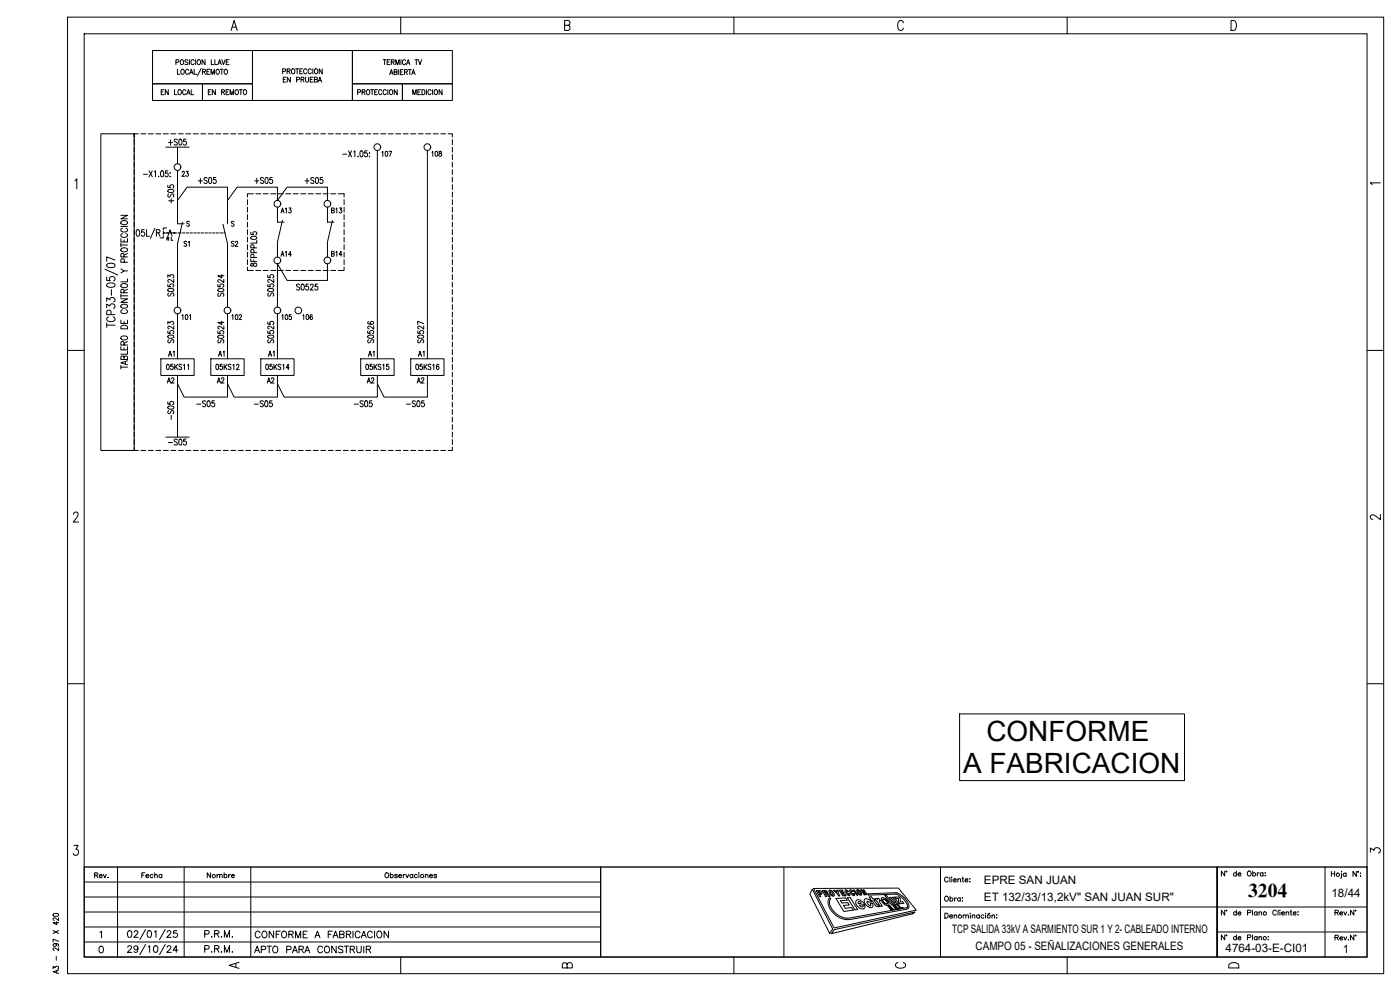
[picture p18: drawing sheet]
<svg xmlns="http://www.w3.org/2000/svg" width="420mm" height="297mm" viewBox="0 0 420 297" stroke-linecap="round" stroke-linejoin="round" font-family="sans-serif">
<defs><g id="words">
<g font-size="8.4">
<text x="296" y="222.3">CONFORME</text>
<text x="289" y="231.9">A FABRICACION</text>
</g>
<text font-size="5.9" x="374.6" y="269.1">3204</text>
<g font-size="5.3">
<text x="75.5" y="287.2">APTO PARA CONSTRUIR</text>
<text x="75.8" y="282.6">CONFORME A FABRICACION</text>
</g>
<g font-size="4.9">
<text x="49.7" y="44.8">+S05</text>
<text x="53.3" y="62.1" transform="rotate(-90 53.3 62.1)">+S05</text>
<text x="53.6" y="108.3" transform="rotate(-90 53.6 108.3)">A1</text>
<text x="68.4" y="108.3" transform="rotate(-90 68.4 108.3)">A1</text>
<text x="79.7" y="108.3">A1</text>
<text x="113.6" y="108.3" transform="rotate(-90 113.6 108.3)">A1</text>
<text x="128.4" y="108.3" transform="rotate(-90 128.4 108.3)">A1</text>
<text x="58.2" y="123.1">-S05</text>
<text x="75.5" y="123.1">-S05</text>
<text x="105.5" y="123.1">-S05</text>
<text x="121" y="123.1">-S05</text>
<text x="53.3" y="127" transform="rotate(-90 53.3 127)">-S05</text>
<text x="49.7" y="134.8">-S05</text>
<text x="410.3" y="157.3">2</text>
<text x="410.3" y="257.2">3</text>
<text x="67.7" y="291.7">A</text>
<text x="167.9" y="291.7">B</text>
<text x="267.8" y="291.7">C</text>
<text x="367.9" y="291.7">D</text>
</g>
<g font-size="4.4">
<text x="113.6" y="48">107</text>
<text x="128.8" y="48">108</text>
<text x="53.6" y="54">23</text>
<text x="54.3" y="75.1">S1</text>
<text x="68.4" y="75.1">S2</text>
<text x="83.6" y="78">A14</text>
<text x="98.8" y="78">B14</text>
<text x="53.6" y="97">101</text>
<text x="68.8" y="97">102</text>
<text x="83.6" y="97">105</text>
<text x="90" y="97">106</text>
<text x="49.4" y="116.1">A2</text>
<text x="64.2" y="116.1">A2</text>
<text x="79.4" y="116.1">A2</text>
<text x="109.4" y="116.1">A2</text>
<text x="124.2" y="116.1">A2</text>
<text x="27.5" y="264.6">Rev.</text>
<text x="41.6" y="264.6">Fecha</text>
<text x="61.4" y="264.6">Nombre</text>
</g>
<g font-size="3.5">
<text x="410.3" y="56.8">1</text>
<text x="295.3" y="265.3">EPRE SAN JUAN</text>
<text x="399.6" y="269.1">18/44</text>
<text x="295.3" y="270.3">ET 132/33/13,2kV&quot; SAN JUAN SUR&quot;</text>
<text x="285.8" y="279.8">TCP SALIDA 33kV A SARMIENTO SUR 1 Y 2- CABLEADO INTERNO</text>
<text x="292.8" y="284.9">CAMPO 05 - SEÑALIZACIONES GENERALES</text>
<text x="367.8" y="285.7">4764-03-E-CI01</text>
<text x="403" y="285.9">1</text>
</g>
</g></defs>
<!-- layer: 0 -->
<g fill="none" stroke="#000" stroke-width=".3">
<path d="M20.3 5.1h395v287h-395zM25.3 10.1h385v277h-385zM69.4 9.1l.9-3 .9 3M69.7 8.1h1.1M120.3 5.1v5M169.5 7.6h1a.73 .73 0 0 0 .6-.7 .73 .73 0 0 0-.6-.8h-1v3h1a.81 .81 0 0 0 .6-.7 .81 .81 0 0 0-.6-.8M220.3 5.1v5M271.1 6.9a.8 .8 0 0 0-1.2-.6 2 2 0 0 0 .2 2.8 .86 .86 0 0 0 1-.7M320.3 5.1v5M369.5 6.1h.8a1.76 1.76 0 0 1 0 3h-.8zM22.5 54.2l.5-.6v3M40.3 41.9v1.5"/>
<path d="M40.3 44.2v1.5M40.3 46.4v1.5M40.3 48.6v1.5M40.3 50.9v1.5M40.3 53.1v1.6M40.3 55.4v1.5M40.3 57.6v1.5M40.3 59.9v1.5M41.5 40.2h-1.2v94.9h-10v-94.9h10v.9M42.3 40.2h1.5M43 52.3h1.3M44.5 40.2h1.5"/>
<path d="M44.7 51.2l1 1.8M45.7 51.2l-1 1.8M46.3 51.6l.4-.4v1.8M46.8 40.2h1.5M47.6 52.9v.1zM48.4 51.3l.2-.1a1 1 0 0 1 .5 .9 1 1 0 0 1-.5 .9l-.4-.7zM50.4 51.2h-.7l-.1 .8a.53 .53 0 0 1 .8 .1 .53 .53 0 0 1-.1 .7 .53 .53 0 0 1-.8-.1M51 51.8v.2zM51 52.9v.1zM53.3 44.2v4.9M53.3 51.1v16h2M58 40.2h1.5"/>
<path d="M59.5 54.3h1.2M60.1 53.5v1.6M60.3 40.2h1.5M62.2 53.5l-.4-.2-.6 .2 .2 .4 .8 .6-.4 .6-.6-.3M62.5 40.2h1.5M62.8 53.3h.2a1 1 0 0 1 .6 .9 1 1 0 0 1-.6 .9l-.4-.8zM64.8 40.2h1.5M64.8 53.3h-.7l-.1 .7a.53 .53 0 0 1 .8 0 .53 .53 0 0 1-.1 .8 .53 .53 0 0 1-.7-.1M67 40.2h1.5M69.3 40.2h1.5M71.5 40.2h1.5M73.8 40.2h1.5"/>
<path d="M74.3 59.9v1.5M76 58.1h-1.7v1M76 40.2h1.5M76.4 54.3h1.3M76.8 58.1h1.5M77.1 53.5v1.6M78.3 40.2h1.5M79 58.1h1.5M79.1 53.5l-.3-.2-.7 .2 .2 .4 .5 .3a.49 .49 0 0 1 .2 .7 .49 .49 0 0 1-.7 .1l-.2-.2M79.7 53.3h.2a1.02 1.02 0 0 1 0 1.8l-.4-.8zM80.5 40.2h1.5M81.3 58.1h1.5"/>
<path d="M81.7 53.3h-.7v.7a.53 .53 0 0 1 .7 0 .53 .53 0 0 1 0 .8 .53 .53 0 0 1-.8-.1M82.8 40.2h1.5M83.5 58.1h1.5M85 40.2h1.5M85.8 58.1h1.5M87.3 40.2h1.5M88 58.1h1.5M89.5 40.2h1.5M90.3 58.1h1.5M91.5 54.3h1.3M91.8 40.2h1.5M92.2 53.5v1.6"/>
<path d="M92.5 58.1h1.5M94 40.2h1.5M94.2 53.5l-.3-.2-.6 .2 .1 .4 .7 .5v.6l-.5 .1-.3-.3M94.8 58.1h1.5M94.8 53.3h.2a1 1 0 0 1 .6 .9 1 1 0 0 1-.6 .9l-.4-.8zM96.3 40.2h1.5M96.8 53.3h-.7v.7a.53 .53 0 0 1 .7 0 .53 .53 0 0 1 0 .8 .53 .53 0 0 1-.8-.1M97 58.1h1.5M98.5 40.2h1.5M99.3 58.1h1.5M100.8 40.2h1.5M101.5 58.1h1.8v1"/>
<path d="M102.9 46.3h1.2M103 40.2h1.5M103.3 59.9v1.5M104.6 45.3l.9 1.8M105.3 40.2h1.5M105.5 45.3l-.9 1.8M106.1 45.6l.4-.3v1.8M107.5 46.9v.2zM107.5 40.2h1.5M108.2 45.3h.2a1 1 0 0 1 .6 .9 1 1 0 0 1-.6 .9l-.4-.8zM109.8 40.2h1.5M110.2 45.3h-.7l-.1 .7a.53 .53 0 0 1 .8 0 .53 .53 0 0 1-.1 .8 .53 .53 0 0 1-.7-.1"/>
<path d="M110.9 45.8v.2zM110.9 46.9v.2zM112 40.2h1.5M113.3 45.1v60M114.3 40.2h1.5M116.5 40.2h1.5M118.8 40.2h1.5M121 40.2h1.5M123.3 40.2h1.5M125.5 40.2h1.5M127.8 40.2h1.5M128.3 45.1v60"/>
<path d="M130 40.2h1.5M132.3 40.2h1.5M134.5 40.2h1.3v.9M135.8 41.9v1.5M135.8 44.2v1.5M135.8 46.4v1.5M135.8 48.6v1.5M135.8 50.9v1.5M135.8 53.1v1.6M135.8 55.4v1.5M135.8 57.6v1.5M135.8 59.9v1.5"/>
<path d="M32.1 79.3l1-.3a1.22 1.22 0 0 1 1.4 .5v.2a1.63 1.63 0 0 1-2.5 0zM34.5 78l-2.5-.9v1.3M40.3 62.1v1.5M40.3 64.4v1.5M40.3 66.7v1.4M40.3 68.9v1.5M40.3 71.1v1.5M40.3 73.4v1.5M40.3 75.6v1.6M40.3 77.9v1.5M41.1 69h.6l.1 .3v1.2l-.3 .4-.4-.1-.2-.3-.1-.8zM43.3 68.9h-.8v.8a.6 .6 0 0 1 .8 .1 .6 .6 0 0 1-.1 .9 .6 .6 0 0 1-.8-.2"/>
<path d="M44 68.9v2h.9M46.5 68.5l-1.4 3.1M46.9 69.9l1-.2v-.7l-1-.1v2M47.5 69.9l.5 1M49 70.8v.6h-1M49 69.3v.6h.5h-.5v.6M49.8 69.9h.8M50 68.4h-1v.6M50.1 71.6l.5-.1v-.3l-.5-.1v1M50.4 70.8l.6-1.8 .6 1.8M50.4 71.6l.3 .5M51 69.9h.7"/>
<path d="M51.4 71.1v1h.5M52.1 69.9h.4h-.4M52.5 69.9h.6M53.3 60.2l2.8-4h12.2v4M53.5 69.9h.9M54.8 66.7l-1.5 6.5v18.9M54.8 69.9h.7M55.9 69.9h.7M56.8 66.6l-.3-.2-.5 .2 .1 .4 .5 .2a.4 .4 0 0 1 .2 .6 .4 .4 0 0 1-.7 0l-.1-.1M57 69.9h.8M58.1 69.9h.8M59.3 69.9h.7"/>
<path d="M60.4 69.9h.7M61.5 69.9h.8M62.6 69.9h.8M63.8 69.9h.7M64.9 69.9h.8M66 69.9h.8M66.9 67.3l1.4 5.9M67.1 69.9h.4M68.3 60.2l2.9-4h12.1v4l2.9-4h12.1v4M68.3 60.2v6.9M68.3 75.1v17M70.2 66.6l-.7-.1v.5l.6 .2 .1 .5-.3 .2-.5-.2"/>
<path d="M74.3 62.1v1.5M74.3 64.4v1.5M74.3 66.7v1.4M74.3 68.9v1.5M74.3 71.1v1.5M74.3 73.4v1.5M74.3 75.6v1.6M74.3 77.9v1.5M75.3 77.6v.9h1.8M75.3 69.7v.6l.7 .1a.54 .54 0 0 1 .1-.8 .54 .54 0 0 1 .8 .1 .54 .54 0 0 1-.2 .8M75.3 79.1v.7h.6a.65 .65 0 0 1 .4-.7 .65 .65 0 0 1 .8 .2 .57 .57 0 0 1-.6 .7 .57 .57 0 0 1-.5-.8zM75.3 71.1l1-.2 .4 .1 .4 .3a1.02 1.02 0 0 1-1.8 0z"/>
<path d="M76.1 78v.5M76.2 77.3l-.1-.9h-.8v.9h1.8M76.2 75.8l-.1-.8h-.8v.8h1.8M76.2 74.4l-.1-.8h-.8v.8h1.8M77.1 72.1v.8h-1.8M83.3 62.1v4.6h2M84.3 63.9l.5-1.5 .4 1.5M84.5 63.4h.6M84.8 66.1l-1.5 6.5v2.1M85.6 62.7l.3-.3v1.5M86.7 62.4h.6l-.3 .6a.44 .44 0 0 1 .4 .6 .44 .44 0 0 1-.8 0M98.3 79.1v5h-12.1l-2.9-5v13"/>
<path d="M98.3 62.1v4.6h2M99.5 63.1l.7-.1v-.5l-.7-.1v1.5l.7-.1 .1-.4-.3-.3M99.8 66.1l-1.5 6.5v2.1M100.8 62.7l.3-.3v1.5M101.9 62.4h.6l-.3 .6a.44 .44 0 0 1 .4 .6 .44 .44 0 0 1-.8 0M103.3 62.1v1.5M103.3 64.4v1.5M103.3 66.7v1.4M103.3 68.9v1.5M103.3 71.1v1.5M135.8 62.1v1.5M135.8 64.4v1.5"/>
<path d="M135.8 66.7v1.4M135.8 68.9v1.5M135.8 71.1v1.5M135.8 73.4v1.5M135.8 75.6v1.6M135.8 77.9v1.5M31.5 80.8l3.8 1.7M32 92.3v-1l1 .5a.73 .73 0 0 1 1.1-.6 .73 .73 0 0 1 0 1.3M32 90.4v-1l1 .5a.73 .73 0 0 1 1.1-.6 .73 .73 0 0 1 0 1.3M32 83.2v.9l1.1 .1a.77 .77 0 0 1 .1-1 .77 .77 0 0 1 1 0 .77 .77 0 0 1 .1 1l-.2 .1M32 97.6h2.5M32 96.9v1.3"/>
<path d="M32.1 85.2l1-.3a1.22 1.22 0 0 1 1.4 .5v.2a1.63 1.63 0 0 1-2.5 0zM32.6 95.1a.73 .73 0 0 0-.6 .9 .73 .73 0 0 0 1 .5h.6a.73 .73 0 0 0 .9-.5 .73 .73 0 0 0-.6-.9M33.3 94.4l-.1-1.1-.4-.2-.7 .2-.1 1.1h2.5M33.4 86.9v1.7M40.3 80.1v1.5M40.3 82.4v1.5M40.3 84.6v1.5M40.3 86.9v1.5M40.3 89.2v1.4M40.3 91.4v1.5M40.3 93.6v1.5M40.3 95.9v1.5"/>
<path d="M40.3 98.1v1.6M50.4 99.3v.7l.7 .1a.54 .54 0 0 1 .1-.8 .54 .54 0 0 1 .7 0 .54 .54 0 0 1-.1 .8M50.4 97.2v-.7l.6 .4a.53 .53 0 0 1 .9-.4 .53 .53 0 0 1-.1 .9M50.4 85.3v.7l.7 .1a.54 .54 0 0 1 .1-.8 .54 .54 0 0 1 .7 .1 .54 .54 0 0 1-.1 .7M50.4 83.2v-.7l.6 .4a.53 .53 0 0 1 .9-.5 .53 .53 0 0 1-.1 1M50.5 86.7l.9-.2 .8 .5a1 1 0 0 1-.9 .5 1 1 0 0 1-.9-.5zM50.6 87.9l-.2 .3 .2 .7 .4-.2 .7-.8 .5 .3-.3 .7M52.2 97.8v1l-1.5-.9-.3 .5 .4 .3M52.2 83.8v1l-1.5-.9-.3 .5 .4 .3M53.3 94.1v11M65.4 99.3v.7l.7 .1a.53 .53 0 0 1 .1-.8 .53 .53 0 0 1 .7 .1 .53 .53 0 0 1-.1 .8M65.4 85.3v.7l.7 .1a.54 .54 0 0 1 .1-.8 .54 .54 0 0 1 .8 .1 .54 .54 0 0 1-.2 .8"/>
<path d="M65.5 86.8l.9-.2 .8 .4a1 1 0 0 1-.9 .5 1 1 0 0 1-.9-.5zM65.6 87.9l-.2 .4 .1 .5h.5l.4-.7 .5-.2 .3 .4-.3 .6M66.6 96.4v1l-1.2-.7h1.8M66.6 82.4v1l-1.2-.7h1.8M67.2 97.8v1l-1.5-.9-.3 .5 .4 .3M67.2 83.8v1l-1.5-.9-.3 .6 .4 .2M68.3 94.1v11M74.3 80.1v1.1h1.7M76.8 81.2h1.5M79 81.2h1.5M80.4 99.3v.7l.7 .1a.53 .53 0 0 1 .1-.8 .53 .53 0 0 1 .7 .1 .53 .53 0 0 1-.1 .7M80.4 96.6v.6l.7 .1a.54 .54 0 0 1 .1-.8 .54 .54 0 0 1 .8 .1 .54 .54 0 0 1-.2 .8"/>
<path d="M80.4 85.3v.7l.7 .1a.53 .53 0 0 1 .1-.8 .53 .53 0 0 1 .7 .1 .53 .53 0 0 1-.1 .7M80.4 82.6v.6l.7 .1a.53 .53 0 0 1 .1-.8 .53 .53 0 0 1 .7 .1 .53 .53 0 0 1-.1 .8M80.4 86.7l1-.2 .8 .5a1 1 0 0 1-.9 .5 1 1 0 0 1-.9-.5zM80.6 87.9l-.2 .3 .2 .7 .5-.2 .6-.8 .5 .3-.3 .7M81.3 81.2h1.5M82.2 97.8v1l-1.5-.9-.3 .5 .4 .3M82.2 83.8v1l-1.5-.9-.3 .5 .4 .3M83.3 94.1v11M83.5 81.2h1.5M85.8 81.2h1.5M88 81.2h1.5M90 85.5l-.4-.3-.6 .3 .1 .4 .9 .6-.4 .5-.6-.2"/>
<path d="M90.3 81.2h1.5M90.6 85.3l.2-.1a1 1 0 0 1 .5 .9 1 1 0 0 1-.5 .9l-.4-.3v-.4zM92.5 81.2h1.5M92.6 85.2h-.7l-.1 .8a.53 .53 0 0 1 .8 0 .53 .53 0 0 1-.1 .8 .53 .53 0 0 1-.8-.1M93.2 85.7l.2-.5h.3l.3 .4-.9 1.4h1M94.8 81.2h1.5M95.3 85.2h-.7l-.1 .8a.53 .53 0 0 1 .8 0 .53 .53 0 0 1-.1 .8 .53 .53 0 0 1-.7-.1M97 81.2h1.5M99.3 81.2h1.5M103.3 80.1v1.1h-1.8M110.4 99.3v.7l.7 .1a.53 .53 0 0 1 .1-.8 .53 .53 0 0 1 .7 .1 .53 .53 0 0 1-.1 .7M110.6 96.5l-.2 .3a1.05 1.05 0 0 0 1.8 0 .53 .53 0 0 0-.7-.4 .53 .53 0 0 0-.4 .7l.5 .2"/>
<path d="M112.2 97.8v1l-1.5-.9-.3 .2v.3l.4 .3M125.4 99.3v.7l.7 .1a.53 .53 0 0 1 .1-.8 .53 .53 0 0 1 .7 .1 .53 .53 0 0 1-.1 .7M127.2 97.8v1l-1.5-.9-.3 .5 .4 .3M127.2 97.1l-1.8-.7v1M135.8 80.1v1.5M135.8 82.4v1.5M135.8 84.6v1.5M135.8 86.9v1.5M135.8 89.2v1.4M135.8 91.4v1.5M135.8 93.6v1.5M135.8 95.9v1.5"/>
<path d="M135.8 98.1v1.6M20.3 105.1h5M40.3 100.4v1.5M40.3 102.6v1.5M40.3 104.9v1.5M40.3 107.1v1.5M40.3 109.4v1.5M40.3 111.7v1.4M40.3 113.9v1.5M40.3 116.1v1.5M40.3 118.4v1.5M48.3 107.7h10v4.9h-10z"/>
<path d="M50.1 109.4l.2-.1a.9 .9 0 0 1 .5 .8 .9 .9 0 0 1-.5 .8l-.4-.7zM50.5 100.7l.9-.2 .8 .4a1 1 0 0 1-.9 .6 1 1 0 0 1-.9-.6zM50.6 101.9l-.2 .4 .2 .6 .4-.1 .7-.9 .5 .4-.3 .6M51.9 109.3h-.6l-.1 .7a.48 .48 0 0 1 .7 0 .48 .48 0 0 1 0 .7 .48 .48 0 0 1-.7-.1M52.4 109.3v1.6M52.7 110l.6 .9M53.3 109.3l-.9 1M54.5 109.5l-.3-.2-.4 .1-.1 .4 .7 .4 .1 .5-.3 .2-.5-.2M55.1 109.6l.3-.3v1.6M56.3 109.6l.3-.3v1.6M63.3 107.7h10v4.9h-10zM65 109.4l.1-.1a.9 .9 0 0 1 .5 .8 .9 .9 0 0 1-.5 .8l-.3-.7z"/>
<path d="M65.5 100.8l.9-.2 .8 .4a1 1 0 0 1-.9 .5 1 1 0 0 1-.9-.5zM65.6 101.9l-.2 .4 .2 .6 .5-.1 .3-.7a.49 .49 0 0 1 .7 .1 .49 .49 0 0 1-.2 .7M66.7 109.3h-.6l-.1 .7a.48 .48 0 0 1 .7 0 .48 .48 0 0 1 0 .7 .48 .48 0 0 1-.7-.1M67.3 109.3v1.6M67.6 110l.5 .9M68.1 109.3l-.8 1M69.3 109.5l-.3-.2-.4 .1-.1 .4 .7 .4 .1 .5-.3 .2-.5-.2M69.9 109.6l.3-.3v1.6M71 109.7l.2-.4 .5 .3-.8 1.3h.9M78.3 107.7h10v4.9h-10zM79.9 109.4l.2-.1a.9 .9 0 0 1 .5 .8 .9 .9 0 0 1-.5 .8l-.4-.7zM80.4 100.7l1-.2 .8 .4a1 1 0 0 1-.9 .6 1 1 0 0 1-.9-.6z"/>
<path d="M80.6 101.9l-.2 .4 .2 .6 .5-.2 .6-.8 .5 .4-.3 .6M81.7 109.3h-.6l-.1 .7a.47 .47 0 0 1 .7 0 .47 .47 0 0 1-.1 .7 .47 .47 0 0 1-.6-.1M82.2 109.3v1.6M82.5 110l.6 .9M83.1 109.3l-.9 1M84.3 109.5l-.3-.2-.5 .2 .1 .4 .7 .5-.3 .5-.5-.2M84.9 109.6l.2-.3v1.6M86.8 110.3h-.9l.6-1v1.6M108.3 107.7h10v4.9h-10zM110 109.4l.1-.1a.9 .9 0 0 1 .5 .8 .9 .9 0 0 1-.5 .8l-.3-.7zM110.4 100.7l1-.2 .8 .4a1 1 0 0 1-.9 .6 1 1 0 0 1-.9-.6zM110.6 101.9l-.2 .4 .2 .6 .4-.1 .6-.9 .6 .4-.3 .6"/>
<path d="M111.7 109.3h-.6l-.1 .7a.48 .48 0 0 1 .7 0 .48 .48 0 0 1 0 .7 .48 .48 0 0 1-.7-.1M112.3 109.3v1.6M112.6 110l.5 .9M113.1 109.3l-.8 1M114.3 109.5l-.3-.2-.5 .2 .1 .4 .6 .3a.44 .44 0 0 1-.1 .7 .44 .44 0 0 1-.6-.2M114.9 109.6l.3-.3v1.6M116.6 109.3h-.6v.7a.47 .47 0 0 1 .7 0 .47 .47 0 0 1-.1 .7 .47 .47 0 0 1-.7-.1M123.3 107.7h10v4.9h-10zM124.9 109.4l.2-.1a.9 .9 0 0 1 .5 .8 .9 .9 0 0 1-.5 .8l-.3-.3zM125.4 100.7l1-.2 .8 .4a1 1 0 0 1-.9 .6 1 1 0 0 1-.9-.6zM125.6 101.9l-.2 .4 .2 .6 .4-.1 .7-.9 .5 .4-.3 .6M126.7 109.3h-.6l-.1 .7a.47 .47 0 0 1 .7 0 .47 .47 0 0 1 0 .7 .47 .47 0 0 1-.7-.1"/>
<path d="M127.3 109.3v1.6M127.6 110l.5 .9M128.1 109.3l-.8 1M128.3 115.1v4h-13l-2-4v4h-28l-2-4v4h-13l-2-4v4h-13l-2-4v16M129.3 109.5l-.3-.2-.5 .2 .1 .4 .6 .3a.45 .45 0 0 1-.1 .7 .45 .45 0 0 1-.6-.2M129.9 109.6l.3-.3v1.6M131.7 109.5l-.2-.2a.93 .93 0 0 0-.1 1.6 .48 .48 0 0 0 .4-.6 .48 .48 0 0 0-.6-.3l-.2 .3M135.8 100.4v1.5M135.8 102.6v1.5M135.8 104.9v1.5M135.8 107.1v1.5M135.8 109.4v1.5"/>
<path d="M135.8 111.7v1.4M135.8 113.9v1.5M135.8 116.1v1.5M135.8 118.4v1.5M410.3 105.1h5M40.3 134.1v1h1.2M40.3 120.7v1.5M40.3 122.9v1.5M40.3 125.1v1.5M40.3 127.4v1.5M40.3 129.6v1.5M40.3 131.9v1.5"/>
<path d="M42.3 135.1h1.5M44.5 135.1h1.5M46.8 135.1h1.5M58 135.1h1.5M60.3 135.1h1.5M62.5 135.1h1.5M64.8 135.1h1.5M67 135.1h1.5M69.3 135.1h1.5M71.5 135.1h1.5M73.8 135.1h1.5M76 135.1h1.5"/>
<path d="M78.3 135.1h1.5M80.5 135.1h1.5M82.8 135.1h1.5M85 135.1h1.5M87.3 135.1h1.5M89.5 135.1h1.5M91.8 135.1h1.5M94 135.1h1.5M96.3 135.1h1.5M98.5 135.1h1.5M100.8 135.1h1.5M103 135.1h1.5"/>
<path d="M105.3 135.1h1.5M107.5 135.1h1.5M109.8 135.1h1.5M112 135.1h1.5M114.3 135.1h1.5M116.5 135.1h1.5M118.8 135.1h1.5M121 135.1h1.5M123.3 135.1h1.5M125.5 135.1h1.5M127.8 135.1h1.5M130 135.1h1.5"/>
<path d="M132.3 135.1h1.5M135.8 134.1v1h-1.3M135.8 120.7v1.5M135.8 122.9v1.5M135.8 125.1v1.5M135.8 127.4v1.5M135.8 129.6v1.5M135.8 131.9v1.5M22.1 154.3l.2-.5 .7-.2 .3 .3 .1 .6-1.4 2.1h1.6M20.3 205.1h5M410.3 205.1h5M22.2 253.6h1.2l-.6 1.2a.88 .88 0 0 1 .7 1.3 .88 .88 0 0 1-1.5 0"/>
<path d="M120.3 287.1v5M220.3 287.1v5M320.3 287.1v5"/>
<circle cx="83.3" cy="61.1" r="1.01"/>
<circle cx="98.3" cy="61.1" r="1.01"/>
</g>
<!-- layer: TEXTOS -->
<g fill="none" stroke="#000" stroke-width=".3">
<path d="M45.8 15.2h30v9.9h-30zM52.8 18.7l.8-.1v-.6l-.8-.1v1.5M54.3 18a.69 .69 0 0 1 .8 .6 .69 .69 0 0 1-.8 .7l-.2-.5zM56.4 18.1l-.8-.1v.4l.7 .4 .1 .4-.3 .2-.6-.2M56.8 17.9v1.5M58.3 18.2a.5 .5 0 0 0-.6-.3 .5 .5 0 0 0-.4 .6v.3a.5 .5 0 0 0 .4 .6 .5 .5 0 0 0 .6-.3M58.7 17.9v1.5M59.4 18a.69 .69 0 0 1 .8 .6 .69 .69 0 0 1-.8 .7l-.2-.5zM61.5 17.9v1.5l-.9-1.5v1.5M63.4 17.9v1.5h.8M64.5 17.9v1.5h.8M65.4 19.4l.5-1.5 .5 1.5"/>
<path d="M65.6 18.9h.6M66.6 17.9l.5 1.5 .5-1.5M67.9 18.6h.5M68.7 17.9h-.8v1.5h.8M75.8 15.2h30v14.9h-30zM105.8 15.2h30v9.9h-30zM115 17.9h.9M115.4 17.9v1.5M116.2 18.6h.5M117 17.9h-.8v1.5h.8M117.4 18.6l.8-.1 .1-.5-.9-.1v1.5M117.9 18.6l.4 .8"/>
<path d="M118.8 19.4v-1.5l.5 1.5 .5-1.5v1.5M120.3 17.9v1.5M121.7 18.2a.49 .49 0 0 0-.6-.3 .49 .49 0 0 0-.3 .6v.3a.49 .49 0 0 0 .3 .6 .49 .49 0 0 0 .6-.3M122 19.4l.5-1.5 .5 1.5M122.2 18.9h.6M124.5 17.9h.9M124.9 17.9v1.5M125.5 17.9l.5 1.5 .5-1.5M45.8 25.1h15v5h-15zM48.4 27.6h.5M49.2 26.9h-.8v1.5h.8M50.5 26.9v1.5l-.9-1.5v1.5"/>
<path d="M52.4 26.9v1.5h.7M53.2 20.8v1.5h.8M53.7 27a.69 .69 0 0 1 .8 .6 .69 .69 0 0 1-.8 .7l-.3-.5zM54.4 21l.3-.2a.72 .72 0 0 1 .6 .8 .72 .72 0 0 1-.8 .6l-.2-.5zM55.8 27.3a.49 .49 0 0 0-.6-.4 .49 .49 0 0 0-.4 .6v.3a.49 .49 0 0 0 .4 .6 .49 .49 0 0 0 .6-.4M56 28.4l.6-1.5 .5 1.5M56.2 27.9h.7M56.7 21.1a.5 .5 0 0 0-.6-.3 .5 .5 0 0 0-.4 .6v.3a.5 .5 0 0 0 .4 .6 .5 .5 0 0 0 .6-.4M56.9 22.3l.5-1.5 .5 1.5M57.1 21.8h.6M57.4 26.9v1.5h.8M58.3 20.8v1.5h.7"/>
<path d="M60.4 20.5l-1.2 2.3M60.8 25.1h15v5h-15zM60.8 21.5l.7-.1 .1-.5-.8-.1v1.5M61.2 21.5l.5 .8M62.1 21.5h.5M62.5 27.6h.5M62.9 20.8h-.8v1.5h.8M63.3 26.9h-.8v1.5h.8M63.3 22.3v-1.5l.6 1.5 .5-1.5v1.5M64.6 26.9v1.5l-.9-1.5v1.5M65 21l.2-.2a.72 .72 0 0 1 .7 .8 .72 .72 0 0 1-.8 .6l-.3-.5zM66.1 20.8h.9"/>
<path d="M66.5 27.6l.8-.1v-.5l-.8-.1v1.5M66.6 20.8v1.5M66.9 27.6l.5 .8M67.4 21l.2-.2a.72 .72 0 0 1 .7 .8 .72 .72 0 0 1-.8 .6l-.2-.5zM67.9 27.6h.5M68.7 26.9h-.8v1.5h.8M69.1 28.4v-1.5l.5 1.5 .5-1.5v1.5M70.8 27a.69 .69 0 0 1 .8 .6 .69 .69 0 0 1-.8 .7l-.3-.5zM71.8 26.9h.9M72.3 26.9v1.5M73.3 27l.1-.1a.71 .71 0 0 1 .6 .8 .71 .71 0 0 1-.7 .6l-.3-.5zM84.8 21.4h.8l.1-.6-.9-.2v1.5"/>
<path d="M85 23.9h.5M85.8 23.2h-.8v1.4h.8M86.2 21.4l.7-.1 .1-.5-.8-.2v1.5M86.6 21.4l.5 .7M87.1 23.2v1.4l-.9-1.4v1.4M87.7 20.7a.69 .69 0 0 1 .8 .7 .69 .69 0 0 1-.8 .7l-.2-.5zM88.7 20.6h.9M89 23.9h.8v-.6l-.8-.1v1.4M89.2 20.6v1.5M90 21.4h.5M90.4 23.9l.7-.1 .1-.5-.8-.1v1.4M90.8 20.6h-.8v1.5h.8"/>
<path d="M90.8 23.9l.4 .7M91.7 23.2v1l.4 .4 .4-.2 .1-1.2M92.1 21a.5 .5 0 0 0-.6-.4 .5 .5 0 0 0-.4 .6v.4a.5 .5 0 0 0 .4 .5 .5 .5 0 0 0 .6-.3M93.1 23.9h.5M93.4 21a.5 .5 0 0 0-.5-.4 .5 .5 0 0 0-.4 .6v.4a.5 .5 0 0 0 .4 .5 .5 .5 0 0 0 .5-.3M93.9 20.6v1.5M94 23.2h-.9v1.4h.9M94.3 23.9l.8-.1 .1-.5-.9-.1v1.4l.9-.1v-.3l-.3-.3M94.6 20.7a.69 .69 0 0 1 .8 .7 .69 .69 0 0 1-.8 .7l-.3-.5zM95.5 24.6l.5-1.4 .5 1.4M95.7 24.2h.6M96.7 20.6v1.5l-.9-1.5v1.5"/>
<path d="M105.8 25.1h15v5h-15zM107.3 27.7l.8-.1 .1-.6-.9-.1v1.5M108.7 27.6l.7-.1 .1-.5-.8-.1v1.5M109.1 27.6l.5 .8M110.2 27a.69 .69 0 0 1 .8 .6 .69 .69 0 0 1-.8 .7l-.2-.5zM111.2 26.9h.9M111.7 26.9v1.5M112.5 27.6h.5M113.3 26.9h-.8v1.5h.8M114.6 27.3a.5 .5 0 0 0-.6-.4 .5 .5 0 0 0-.4 .6v.3a.5 .5 0 0 0 .4 .6 .5 .5 0 0 0 .6-.4M115.9 27.3a.49 .49 0 0 0-.6-.4 .49 .49 0 0 0-.3 .6v.3a.49 .49 0 0 0 .3 .6 .49 .49 0 0 0 .6-.4M116.4 26.9v1.5"/>
<path d="M116.9 22.4l.5-1.5 .6 1.5M117.1 27a.69 .69 0 0 1 .8 .6 .69 .69 0 0 1-.8 .7l-.3-.5zM117.1 21.9h.7M118.3 21.6l.8-.1v-.5l-.8-.1v1.5l.8-.2 .1-.3-.3-.3M119.2 26.9v1.5l-.9-1.5v1.5M119.6 20.9v1.5M120.2 21.6h.5M120.8 25.1h15v5h-15zM121 20.9h-.8v1.5h.8M121.4 21.6l.7-.1 .1-.5-.8-.1v1.5M121.8 21.6l.5 .8M122.5 20.9h.9"/>
<path d="M123 20.9v1.5M123.6 22.4l.5-1.5 .5 1.5M123.8 21.9h.6M123.9 28.4v-1.5l.5 1.5 .5-1.5v1.5M125.4 27.6h.5M126.2 26.9h-.8v1.5h.8M126.6 26.9a.77 .77 0 0 1 .9 .8 .77 .77 0 0 1-.9 .7zM128 26.9v1.5M129.4 27.3a.49 .49 0 0 0-.6-.4 .49 .49 0 0 0-.4 .6v.3a.49 .49 0 0 0 .4 .6 .49 .49 0 0 0 .6-.4M129.8 26.9v1.5M130.5 27l.2-.1a.71 .71 0 0 1 .6 .8 .71 .71 0 0 1-.8 .6l-.2-.5zM132.7 26.9v1.5l-.9-1.5v1.5"/>
<path d="M36.3 71.6v1h2v-1M36.3 64.6h2l-2 1.1h2M36.3 73v1M36.3 73.5h2M36.3 67.9h2M36.4 74.7a1.14 1.14 0 0 1 1.9 .4 1.11 1.11 0 0 1-1.1 .5 1.11 1.11 0 0 1-.9-.8zM36.4 66.5a1.12 1.12 0 0 1 1.9 .5 1.1 1.1 0 0 1-1.1 .4 1.1 1.1 0 0 1-.9-.7zM36.7 70.1a.59 .59 0 0 0-.4 .7 .59 .59 0 0 0 .7 .4h.5a.59 .59 0 0 0 .8-.4 .59 .59 0 0 0-.5-.7M36.7 68.5a.59 .59 0 0 0-.4 .7 .59 .59 0 0 0 .7 .4h.5a.59 .59 0 0 0 .8-.4 .59 .59 0 0 0-.5-.7M37.2 77.1l-.1-.9h-.7l-.1 .9h2M37.2 72v.6M37.3 78.7l-.1-.9-.3-.2-.5 .2-.1 .9h2"/>
<path d="M38.3 76l-1.1 .6M36.3 96.1v.9h2v-.9M36.3 89.7h2l-2 1h2M36.3 88.2v1.1M36.3 88.8h2M36.3 80.7l.9 .6M36.4 97.9a1.09 1.09 0 0 1 1.2-.3 1.09 1.09 0 0 1 .7 1.1h-2zM36.4 91.6a1.14 1.14 0 0 1 1.9 .4 1.11 1.11 0 0 1-1.1 .5 1.11 1.11 0 0 1-.9-.8zM36.4 85.4a1.12 1.12 0 0 1 1.9 .5 1.1 1.1 0 0 1-1.1 .4 1.1 1.1 0 0 1-.9-.7zM36.7 92.9a.59 .59 0 0 0-.4 .8 .59 .59 0 0 0 .7 .4h.5a.59 .59 0 0 0 .8-.4 .59 .59 0 0 0-.5-.8M37.2 87.8l-.1-.9-.3-.1-.4 .1-.1 .9h2M37.2 96.4v.6"/>
<path d="M38.3 83.7v.9h-2M38.3 81.3h-1.1l-.9 .6M38.3 86.8l-1.1 .5M36.3 104v1h2v-1M36.3 110.2h2M36.3 109.6v1.1M36.4 101.1a1.14 1.14 0 0 1 1.9 .5 1.11 1.11 0 0 1-1.1 .4 1.11 1.11 0 0 1-.9-.8zM37.2 107.2l.4-.4 .5 .1 .2 .3v.7h-2l.1-.9h.7l.1 .9M37.2 103.5l-.1-.9h-.7l-.1 .9h2M37.2 104.4v.6M37.6 108.5v.7M38.3 108.2l-2 .7 2 .6"/>
<path d="M38.3 105.4v.9h-2M38.3 102.5l-1.1 .5M15.9 279.2l1.7 .9M16 274.2l.9-.2 .7 .4a.92 .92 0 0 1-.8 .5 .92 .92 0 0 1-.9-.5zM17 276.5v1l-1.1-.7h1.7M17.6 275.3v.9l-1.2-.8-.5 .2 .1 .4 .3 .1M17.6 279.2l-1.7 .9M30 279.8l.5-.4v2M38.5 279.3h.5a1.14 1.14 0 0 1 0 1.9h-.2a1.26 1.26 0 0 1-.3-1.9zM40.3 279.7l.1-.4h.6l.4 .5-1.3 1.4h1.4M43.7 278.9l-1.7 3M44.4 279.3h.5a1.14 1.14 0 0 1 0 1.9h-.2a1.26 1.26 0 0 1-.3-1.9z"/>
<path d="M46.3 279.6l.5-.3v1.9M49.6 278.9l-1.7 3M50.2 279.7l.1-.4h.6l.4 .5-1.2 1.4h1.3M53.1 279.3h-1v.8a.7 .7 0 0 1 1 0 .7 .7 0 0 1-.1 1.1 .7 .7 0 0 1-1-.3M15.9 290.7v-.7l.7 .4a.49 .49 0 0 1 .7-.4 .49 .49 0 0 1 0 .8M16.5 283.1l.4 .2a.45 .45 0 0 1-.5 .7 .45 .45 0 0 1-.2-.8l1.3 .1 .1 .3-.3 .3M16.9 287v1.1M17 291.3v.6M17.6 291.1l-1.7 .5 1.7 .5M17.6 284.3v.9l-1.2-.8-.5 .2 .1 .4 .3 .2M17.6 282.4l-1.7-.6v.9M30 284a.63 .63 0 0 1 .9 .3l.1 .5a.87 .87 0 0 1-.7 1.1 1.29 1.29 0 0 1-.3-1.9z"/>
<path d="M38.3 284.2l.2-.4h.6l.4 .5-1.3 1.5h1.4M41.4 284.4a.63 .63 0 0 1-.8 .6 .63 .63 0 0 1-.3-1 .63 .63 0 0 1 1 0l.1 .4a.96 .96 0 0 1-.8 1.4l-.3-.3M43.7 283.4l-1.7 3M44.4 284.1l.5-.3v2M46.3 283.8h.5a1.14 1.14 0 0 1 0 2h-.2a1.26 1.26 0 0 1-.3-2zM49.6 283.4l-1.7 3M50.2 284.2l.1-.4h.6l.4 .5-1.2 1.5h1.3M53.4 285.1h-1.4l.9-1.3v2M61.4 284.8l1.2-.1 .2-.3-.1-.5-1.3-.2v2M61.4 280.3l1.2-.1 .2-.3-.1-.5-1.3-.2v2M63.5 285.6h.1zM63.5 281.1h.1z"/>
<path d="M64.4 284.7l1.1-.1 .2-.5-.5-.4h-.8v2M64.4 280.2l1.1-.1 .2-.5-.5-.4h-.8v2M65.1 284.7l.6 1M65.1 280.2l.6 1M66.4 285.6h.2zM66.4 281.1h.2zM67.3 285.7v-2l.8 2 .8-2v2M67.3 281.2v-2l.8 2 .8-2v2M69.6 285.6h.2zM69.6 281.1h.2z"/>
</g>
<!-- layer: rotulo -->
<path d="M25.3 260.1h385" fill="none" stroke="#000" stroke-width=".4"/>
<g fill="none" stroke="#000" stroke-width=".3">
<path d="M25.3 260.1v27h385v-27M25.3 278.1h155M25.3 273.6h155M25.3 269.1h155M25.3 264.6h155M35.3 260.1v27M55.3 260.1v27M75.3 260.1v27M117.2 262.6a.48 .48 0 0 1 .7-.1 .48 .48 0 0 1 0 .7 .48 .48 0 0 1-.7-.1M117.2 261.9v1.5M119.2 262.6l-.3-.2-.5 .2 .8 .3v.4l-.8-.2M119.6 262.8h.9a.5 .5 0 0 0-.8-.2 .5 .5 0 0 0 0 .8 .5 .5 0 0 0 .8-.3"/>
<path d="M121 262.4v1M121.6 262.4l-.6 .4M121.8 262.4l.4 1 .5-1M123.9 262.6a.48 .48 0 0 0-.7-.1 .48 .48 0 0 0 0 .7 .48 .48 0 0 0 .7-.1M123.9 262.4v1M125.2 262.6a.48 .48 0 0 0-.7-.1 .48 .48 0 0 0 0 .7 .48 .48 0 0 0 .7-.1M125.7 261.9h.1M125.7 262.4v1M127.6 262.7l.4-.3h.4l.1 1M127.6 262.4v1M128.9 262.8h.9a.5 .5 0 0 0-.8-.2 .5 .5 0 0 0 0 .8 .5 .5 0 0 0 .8-.3M131 262.6l-.3-.2-.5 .2 .8 .3v.4l-.5 .1-.3-.3"/>
<path d="M180.3 260.1v27M235.3 260.1v27M243.8 266.8l6.1 11.9-.9 1.4-6-11.8zM244.1 266.6l25.5-.1 5.4 6.6-24.7 5.3zM245 267.2h1a.62 .62 0 0 1 .6 .4 .62 .62 0 0 1-.2 .7h-.5l.5 .7h-.5zM245.5 267.5h.5l.2 .5h-.4zM247.8 267.9l.2-.2-.2-.2-.6-.1 .4 .6h.2M248.2 268.3l-.5-.1 .5 .8h-.4M248.3 268.4l.4 .6h.4l-.8-.9-.2-.7-1.4-.2 1.1 1.8M248.9 267.1a1.38 1.38 0 0 1 1.4 1.8 1.38 1.38 0 0 1-1.4-1.8zM249.2 267.4l.6 .5 .2 .8-.6-.5zM250.2 267.1h.4l.6 .6-.1-.6h.4l.1 .9 .5 .8h-.4l-.4-.6z"/>
<path d="M250.4 278.9l24.2-5.3-.6 .6-24.5 5.9zM250.9 269.6l2.9-.2 .4 .7-2 .1 .5 .7 1.7-.1 .5 .7-1.8 .2 .6 .8 1.9-.2 .5 .8-2.9 .4zM251.8 267.1l1-.1 .2 .4h-.6l.3 .4 .5-.1 .2 .3h-.5l.2 .5 .6-.1 .2 .4h-.9zM254.1 275.5h.1M254.3 269.4l.8-.1 2.3 3.6-.8 .1zM254.7 268.1v.3l-.7-1.1 .4 .3 .2-.2-.8-.4a1.22 1.22 0 0 0 1 1.7l.3-.2-.1-.4h-.3M256.1 267h.3l1 1.6h-.3zM256.1 268.1v.3l-.8-1.1 .7 .1-.8-.5a1.22 1.22 0 0 0 1 1.8l.3-.2-.1-.4h-.3M257.2 267a1.26 1.26 0 0 1 1.3 1.6 1.26 1.26 0 0 1-1.3-1.6zM257.5 267.2l.5 .4 .2 .7-.5-.4zM257.6 271.1l.8-.1-.2-.3-.5-.2-.1 .6M258.3 267h.3l.9 .8-.5-.8h.3l.9 1.4h-.2l-.9-.7 .5 .8h-.2z"/>
<path d="M259.5 269.8a1.64 1.64 0 0 1 2.1 .8l-.8 .1-.5-.3a1 1 0 0 0 1 1.3l-.1-.6h.6a.78 .78 0 0 1-.4 1.2 2.13 2.13 0 0 1-1.9-2.5zM259.6 271.7a.86 .86 0 0 1-.4 1 .86 .86 0 0 1-1.1-.1l-1-1a.97 .97 0 0 1 0-1.5 .97 .97 0 0 1 1.4 .2l1 1.1-1.6 .2 .8 .5 .3-.3 .6-.1M262.7 271.6l.4 .4h.5M262.8 271.7l-1.1-1.5h-.3l-.4-.4h.3l-.4-.7h.6l.5 .6h.3l.3 .4-.3 .1 .9 1.2 .8 .6-.4 .1M264.2 270.2l-.3 .3 .9 1.4h-.6l-1.6-2.3h.6l.2 .2 .3-.3 .5 .7M264.6 269.5a1.83 1.83 0 0 1 2.1 2.1 1.83 1.83 0 0 1-2.1-2.1zM265 269.8h.5l.6 .5a.58 .58 0 0 1 0 1l-.9-.5-.3-.7zM265.5 268.6h.5l2.1 2.8-.5 .1zM266.5 271.8h.6l.2 .2h-.5l.8 .3 .3 .4v.4l-.6-.1-.3-.4h.5l-.6-.2zM266.9 269.3h.5l1 1.4 .5 .1-1-1.6h.4l1.5 2-.4 .1-.3-.3v.3l-.2 .1-.6-.3zM266.9 271.7h.1M268 272.8l.3 .2z"/>
<path d="M268.1 271.5l.7 .1 .2 .5 .6 .6-.3 .1-.6-.5 .4 .5-.2 .1-.9-1.2zM268.5 271.7h.1M268.5 271.7h-.3l.3 .4 .3-.1-.2-.3M268.6 269.2l1.2-.1 .3 .4 .1 1.1h.7l.3 .4-1.1 .2-.4-.6-.1-1h-.7zM268.8 268.2a5.2 5.2 0 0 1 3.5 3.9l-.4 .3-17.8 3.1M268.9 268.3l-8.3 .3-.2-.4 8.5-.4a5.6 5.6 0 0 1 3.9 4.1l-.2 .6M269.2 271.4l.3-.1 .8 1.1 .5 .1-.6 .1zM269.5 272.5l.4 .2zM270.7 272.3l.4 .2zM272.1 272.8l-16.8 3.1a6.1 6.1 0 0 1-6.8-5.7l.4-.9 .4 .2a3.2 3.2 0 0 0 1.1 4.1 6 6 0 0 0 3.7 1.9M272.6 272.5l-.5 .3M282.3 272.1h127.8"/>
<path d="M282.3 260.1v27M283.6 274h.4a.8 .8 0 0 1 .6 .7 .8 .8 0 0 1-.6 .8h-.4zM283.6 269.1l.2-.1a.67 .67 0 0 1 .8 .7 .67 .67 0 0 1-1 .5zM284.6 263.5a.56 .56 0 0 0-.7-.4 .56 .56 0 0 0-.4 .6v.4a.56 .56 0 0 0 .4 .5 .56 .56 0 0 0 .7-.3M285 274.9h.8a.48 .48 0 0 0-.5-.4 .48 .48 0 0 0-.4 .5 .48 .48 0 0 0 .4 .5l.5-.2M285.1 263.1v1.5M285.1 269.6a.48 .48 0 0 1 .7-.1 .48 .48 0 0 1 0 .7 .48 .48 0 0 1-.7 0M285.1 268.9v1.5M285.6 263.2h.1M285.6 263.7v.9M286.1 264.1h.9a.48 .48 0 0 0-.5-.4 .48 .48 0 0 0-.5 .5 .48 .48 0 0 0 .5 .4l.5-.2M286.3 274.8l.4-.3 .4 .1v.9"/>
<path d="M286.3 274.5v1M286.5 269.4v1M287.1 269.4l-.4 .1-.2 .3M287.5 263.9l.3-.3 .4 .1 .1 .9M287.5 263.6v1M288.2 269.6a.47 .47 0 0 0-.7-.1 .47 .47 0 0 0 0 .7 .47 .47 0 0 0 .7 0M288.2 269.4v1M288.7 263.6h.5M288.9 269.4h.1M288.9 270.3h.1M288.9 263.1v1.3l.4 .2M289.1 274.8l.3-.3 .4 .1v.9"/>
<path d="M289.1 274.5v1M289.6 264.1h.9a.48 .48 0 0 0-.5-.4 .48 .48 0 0 0-.5 .5 .48 .48 0 0 0 .5 .4l.5-.2M289.8 274.8l.4-.3 .4 .1v.9M291.1 264.5h.1M291.1 263.6h.1M291.1 274h.1M291.2 274.6v.9M291.8 274.8l.3-.3 .4 .1 .1 .9M291.8 274.5v1M293.9 274.7a.47 .47 0 0 0-.7-.1 .47 .47 0 0 0 0 .7 .47 .47 0 0 0 .7 0M293.9 274.5v1M295.3 274.7a.47 .47 0 0 0-.7-.1 .47 .47 0 0 0 0 .7 .47 .47 0 0 0 .7 0"/>
<path d="M295.7 274h.1M295.8 274.6v.9M297.1 274l-.7 .3M297.7 274.8l.4-.3 .3 .1 .1 .9M297.7 274.5v1M299.1 274.5h.1M299.1 275.3h.1M365.1 279.6h45M367.6 273.1v1.5l-1-1.5v1.5M367.6 261.3v1.5l-1-1.5v1.5M371 273.8a.47 .47 0 0 0-.7-.1 .47 .47 0 0 0 0 .7 .47 .47 0 0 0 .7 0M371 262.1a.47 .47 0 0 0-.7-.1 .47 .47 0 0 0 0 .7 .47 .47 0 0 0 .7-.1"/>
<path d="M371 261.3v1.5M371 273.1v1.5M371.6 274h.8a.51 .51 0 0 0-.8-.2 .51 .51 0 0 0 0 .8 .51 .51 0 0 0 .8-.2M371.6 262.3h.8a.51 .51 0 0 0-.8-.3 .51 .51 0 0 0 0 .9 .51 .51 0 0 0 .8-.3M374.4 273.9l.9-.1v-.6l-.9-.1v1.5M374.5 261.6a.66 .66 0 0 1 1 .5 .66 .66 0 0 1-1 .5zM375.9 273.1v1.5M376 262.1a.48 .48 0 0 1 .7-.1 .48 .48 0 0 1 0 .7 .48 .48 0 0 1-.7-.1M376 261.3v1.5M377.3 273.8a.47 .47 0 0 0-.7-.1 .47 .47 0 0 0 0 .7 .47 .47 0 0 0 .7 0M377.3 273.6v1M377.3 261.9v.9"/>
<path d="M377.8 273.9l.4-.3h.4v1M377.8 273.6v1M377.9 261.9h-.4l-.2 .4M379 262.1a.47 .47 0 0 0-.7-.1 .47 .47 0 0 0 0 .7 .47 .47 0 0 0 .7-.1M379 261.9v.9M379.7 261.9h.1M379.7 262.7h.1M383 273.4a.54 .54 0 0 0-.6-.3 .54 .54 0 0 0-.4 .5v.4a.54 .54 0 0 0 .4 .6 .54 .54 0 0 0 .6-.4M383.6 273.1v1.5M384.1 273.2h.1M384.1 273.6v1M384.6 274h.9a.48 .48 0 0 0-.7-.3 .48 .48 0 0 0-.2 .7 .48 .48 0 0 0 .7 .1l.2-.1"/>
<path d="M386 273.9l.3-.3h.4l.1 1M386 273.6v1M387.2 273.6h.5M387.4 273.1v1.2l.4 .3M388.1 274h.9a.49 .49 0 0 0-.7-.3 .49 .49 0 0 0-.2 .7 .49 .49 0 0 0 .7 .1l.2-.1M389.5 273.6h.1M389.5 274.4h.1M397.7 260.1v27M399.6 261.5v1.5M399.6 262.2h1M400.6 261.5v1.5M400.7 273.8l.8-.1 .1-.5-.9-.1v1.5"/>
<path d="M401.2 273.8l.5 .8M402.1 274h.8a.48 .48 0 0 0-.6-.3 .48 .48 0 0 0-.2 .7 .48 .48 0 0 0 .7 .1l.1-.1M402.6 261.5h.1M402.6 262v1.2l-.3 .3M403.3 273.6l.4 1 .5-1M404 262.2a.47 .47 0 0 0-.7-.1 .47 .47 0 0 0 0 .7 .47 .47 0 0 0 .7-.1M404 262v1M404.7 274.4h.1M406.3 273.1v1.5l-1-1.5v1.5M407 261.5v1.5l-.9-1.5v1.5M408.3 262h.1M408.3 262.8h.1"/>
<path d="M25.3 282.6h155M365.3 287.1v-27v27M367.6 280.5v1.5l-1-1.5v1.5M371 281.2a.47 .47 0 0 0-.7 0 .47 .47 0 0 0 0 .7 .47 .47 0 0 0 .7-.1M371 280.5v1.5M371.6 281.4h.8a.48 .48 0 0 0-.6-.3 .48 .48 0 0 0-.2 .7 .48 .48 0 0 0 .7 .1l.1-.1M374.4 281.3l.9-.1v-.6l-.9-.1v1.5M375.9 280.5v1.5M377.3 281.2a.47 .47 0 0 0-.7 0 .47 .47 0 0 0 0 .7 .47 .47 0 0 0 .7-.1M377.3 281v1M377.8 281.3l.4-.3 .4 .1v.9M377.8 281v1"/>
<path d="M380.6 281h.1M380.6 281.9h.1M400.7 281.3l.8-.1 .1-.5-.9-.1v1.5M401.2 281.3l.5 .8M402.1 281.5h.8a.48 .48 0 0 0-.6-.3 .48 .48 0 0 0-.2 .7 .48 .48 0 0 0 .7 .1l.1-.1M403.3 281.1l.4 1 .5-1M404.7 281.9h.1M406.3 280.6v1.5l-1-1.5v1.5"/>
<circle cx="116.1" cy="262.5" r=".69"/>
<circle cx="126.7" cy="262.8" r=".49"/>
<circle cx="288.1" cy="275" r=".49"/>
<circle cx="296.7" cy="275" r=".49"/>
<circle cx="368" cy="261.5" r=".14"/>
<circle cx="368" cy="273.2" r=".14"/>
<circle cx="379.6" cy="274.1" r=".49"/>
<circle cx="401.5" cy="262.4" r=".49"/>
<circle cx="406.8" cy="273.2" r=".14"/>
<circle cx="407.5" cy="261.6" r=".14"/>
<circle cx="368" cy="280.6" r=".14"/>
<circle cx="379.6" cy="281.5" r=".49"/>
<circle cx="406.8" cy="280.7" r=".14"/>
</g>
<!-- layer: TextoC interno -->
<path d="M288 214.2h67.5v20h-67.5z" fill="none" stroke="#000" stroke-width=".3"/>
<use href="#words"/>
</svg>
